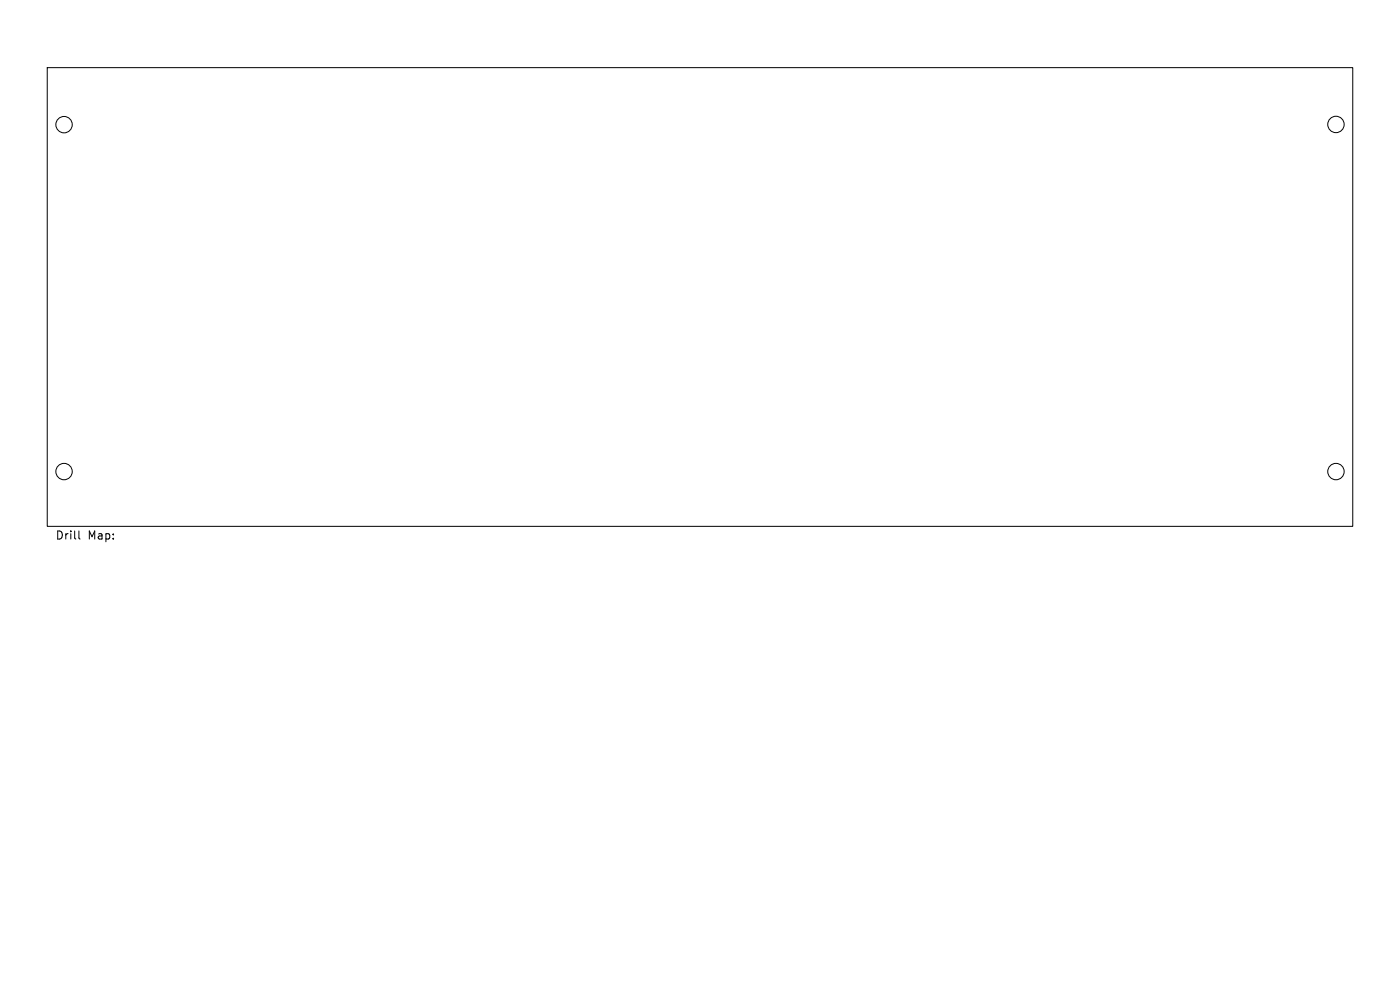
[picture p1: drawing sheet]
<svg xmlns="http://www.w3.org/2000/svg" width="297mm" height="210mm" viewBox="0 0 297 210" stroke-linecap="round" stroke-linejoin="round" font-family="sans-serif">
<defs><g id="words">
<g font-size="2.4">
<text x="11.7" y="114.7">Drill</text>
<text x="18.6" y="114.7">Map:</text>
</g>
</g></defs>
<g fill="none" stroke="#000" stroke-width=".21">
<path d="M10 14.4h277v97.3h-277zM16.7 112.6v1.5l.3 .3"/>
<circle cx="13.6" cy="26.4" r="1.74"/>
<circle cx="283.4" cy="26.4" r="1.74"/>
<circle cx="13.6" cy="100" r="1.74"/>
<circle cx="283.4" cy="100" r="1.74"/>
</g>
<use href="#words"/>
</svg>
